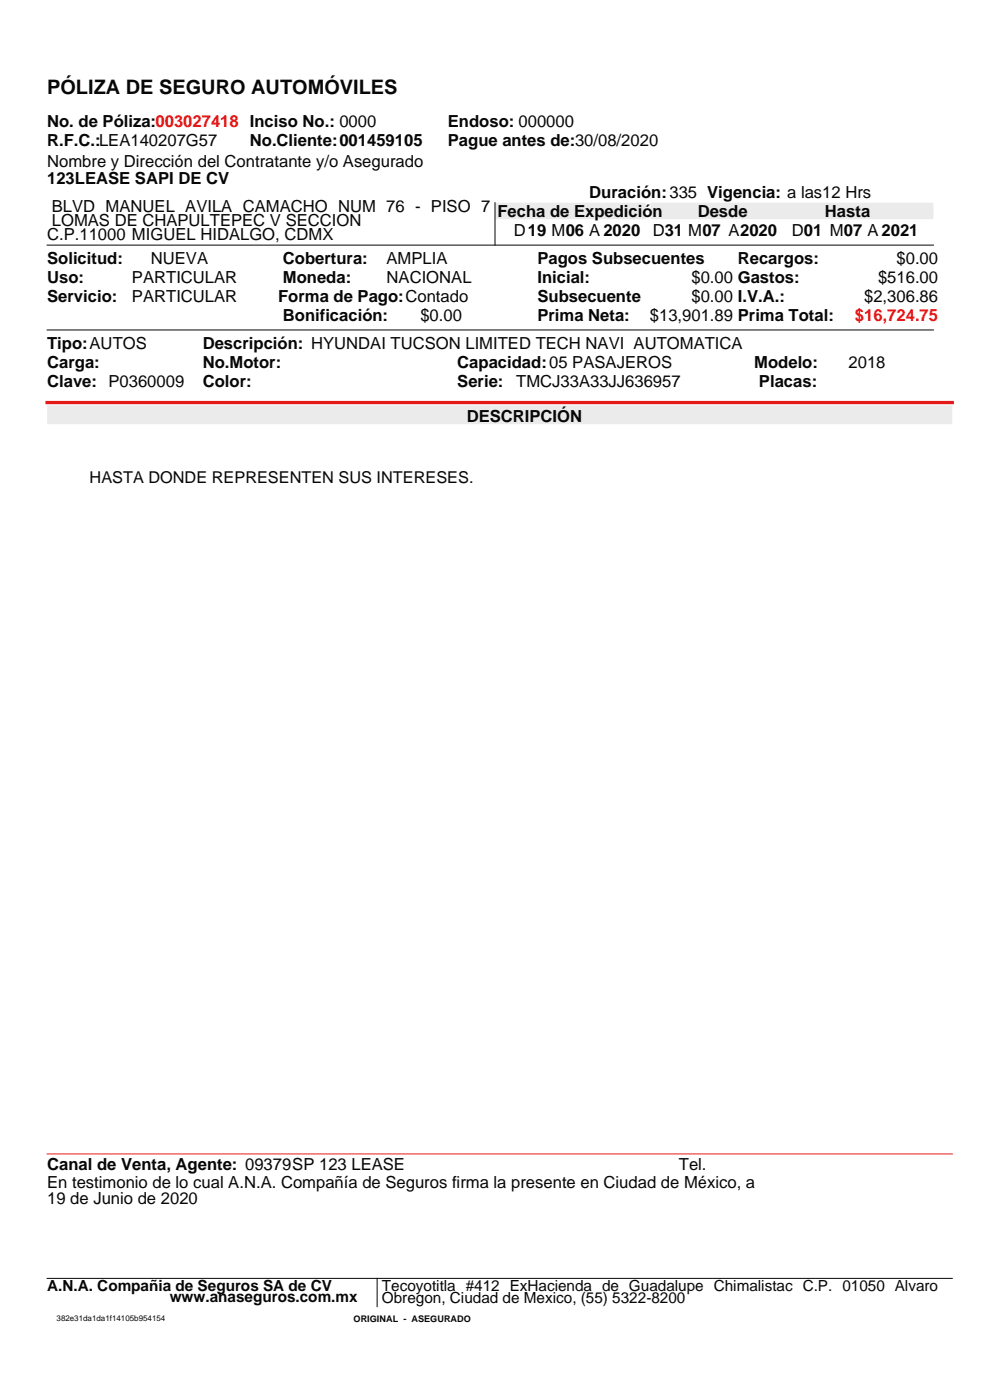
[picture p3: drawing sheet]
<svg xmlns="http://www.w3.org/2000/svg" width="210mm" height="297mm" viewBox="0 0 210 297" stroke-linecap="round" stroke-linejoin="round" font-family="sans-serif">
<defs><g id="words">
<text font-size="4.2" fill="#070707" x="10" y="20">PÓLIZA DE SEGURO AUTOMÓVILES</text>
<g font-size="3.5" fill="#070707">
<text x="10" y="27">No. de Póliza:003027418 Inciso No.: 0000</text>
<text x="95" y="27">Endoso: 000000</text>
<text x="10" y="31">R.F.C.:LEA140207G57</text>
<text x="10" y="35.5">Nombre y Dirección del Contratante y/o Asegurado</text>
<text x="53" y="31">No.Cliente:001459105</text>
<text x="95" y="31">Pague antes de:30/08/2020</text>
<text x="10" y="39">123LEASE SAPI DE CV</text>
<text x="11" y="45">BLVD MANUEL AVILA CAMACHO NUM 76 - PISO 7</text>
<text x="11" y="48">LOMAS DE CHAPULTEPEC V SECCION</text>
<text x="105.5" y="46">Fecha de Expedición</text>
<text x="125" y="42">Duración:335 Vigencia: a las12 Hrs</text>
<text x="148" y="46">Desde</text>
<text x="175" y="46">Hasta</text>
<text x="10" y="51">C.P.11000 MIGUEL HIDALGO, CDMX</text>
<text x="109" y="50">D19 M06 A 2020</text>
<text x="138.5" y="50">D31 M07 A2020</text>
<text x="168" y="50">D01 M07 A 2021</text>
<text x="10" y="56">Solicitud:</text>
<text x="32" y="56">NUEVA</text>
<text x="60" y="56">Cobertura:</text>
<text x="82" y="56">AMPLIA</text>
<text x="114" y="56">Pagos Subsecuentes</text>
<text x="156.5" y="56">Recargos:</text>
<text x="190.2" y="56.1">$0.00</text>
<text x="10" y="60">Uso:</text>
<text x="10" y="64">Servicio:</text>
<text x="28" y="60">PARTICULAR</text>
<text x="28" y="64">PARTICULAR</text>
<text x="59" y="64">Forma de Pago:Contado</text>
<text x="60" y="60">Moneda:</text>
<text x="82" y="60">NACIONAL</text>
<text x="114" y="60">Inicial:</text>
<text x="114" y="64">Subsecuente</text>
<text x="146.7" y="60.1">$0.00 Gastos:</text>
<text x="146.7" y="64.1">$0.00 I.V.A.:</text>
<text x="183.3" y="64.1">$2,306.86</text>
<text x="186.2" y="60.1">$516.00</text>
<text x="60" y="68">Bonificación:</text>
<text x="89.2" y="68.1">$0.00</text>
<text x="114" y="68">Prima Neta:</text>
<text x="137.8" y="68.1">$13,901.89 Prima Total:</text>
<text x="10" y="74">Tipo:AUTOS</text>
<text x="10" y="78">Carga:</text>
<text x="43" y="74">Descripción: HYUNDAI TUCSON LIMITED TECH NAVI AUTOMATICA</text>
<text x="43" y="78">No.Motor:</text>
<text x="97" y="78">Capacidad:05 PASAJEROS</text>
<text x="160" y="78">Modelo:</text>
<text x="180" y="78">2018</text>
<text x="10" y="82">Clave: P0360009</text>
<text x="43" y="82">Color:</text>
<text x="97" y="82">Serie:</text>
<text x="109.5" y="82">TMCJ33A33JJ636957</text>
<text x="161" y="82">Placas:</text>
<text x="99" y="89.5">DESCRIPCIÓN</text>
<text x="19" y="102.5">HASTA DONDE REPRESENTEN SUS INTERESES.</text>
<text x="10" y="248.2">Canal de Venta, Agente: 09379SP 123 LEASE</text>
<text x="10" y="252">En testimonio de lo cual A.N.A. Compañía de Seguros firma la presente en Ciudad de México, a</text>
<text x="144" y="248.2">Tel.</text>
<text x="10" y="255.5">19 de Junio de 2020</text>
</g>
<text font-size="3.5" fill="#e31717" x="181.3" y="68.1">$16,724.75</text>
<g font-size="3.2" fill="#070707">
<text x="10" y="273.8">A.N.A. Compañia de Seguros SA de CV</text>
<text x="81" y="273.9">Tecoyotitla #412 ExHacienda de Guadalupe Chimalistac C.P. 01050 Alvaro</text>
<text x="36" y="276.2">www.anaseguros.com.mx</text>
<text x="81" y="276.4">Obregon, Ciudad de Mexico, (55) 5322-8200</text>
</g>
<text font-size="1.9" fill="#070707" x="75" y="280.5">ORIGINAL - ASEGURADO</text>
<text font-size="1.7" fill="#070707" x="12" y="280.3">382e31da1da1f14105b954154</text>
</g></defs>
<g fill="#ebebeb">
<path d="M105.1 43.1l31.7-.1 .2 .2v3.1l-.2 .2h-31.6l-.2-.2z"/>
<path d="M138.1 43.1l59.7-.1 .2 .2v3.1l-.2 .2h-59.6l-.2-.2z"/>
</g>
<path d="M10 52h188M105 43v9M10 70h188M10 271.2h192M80 271.2v6" fill="none" stroke="#070707" stroke-width=".21"/>
<path d="M10 244.8h192" fill="none" stroke="#e61919" stroke-width=".21"/>
<path d="M10 85.4h192" fill="none" stroke="#e61919" stroke-width=".7"/>
<path d="M10.1 86.1l191.7-.1 .2 .2v3.6l-.2 .2h-191.6l-.2-.2z" fill="#ebebeb"/>
<use href="#words"/>
</svg>
